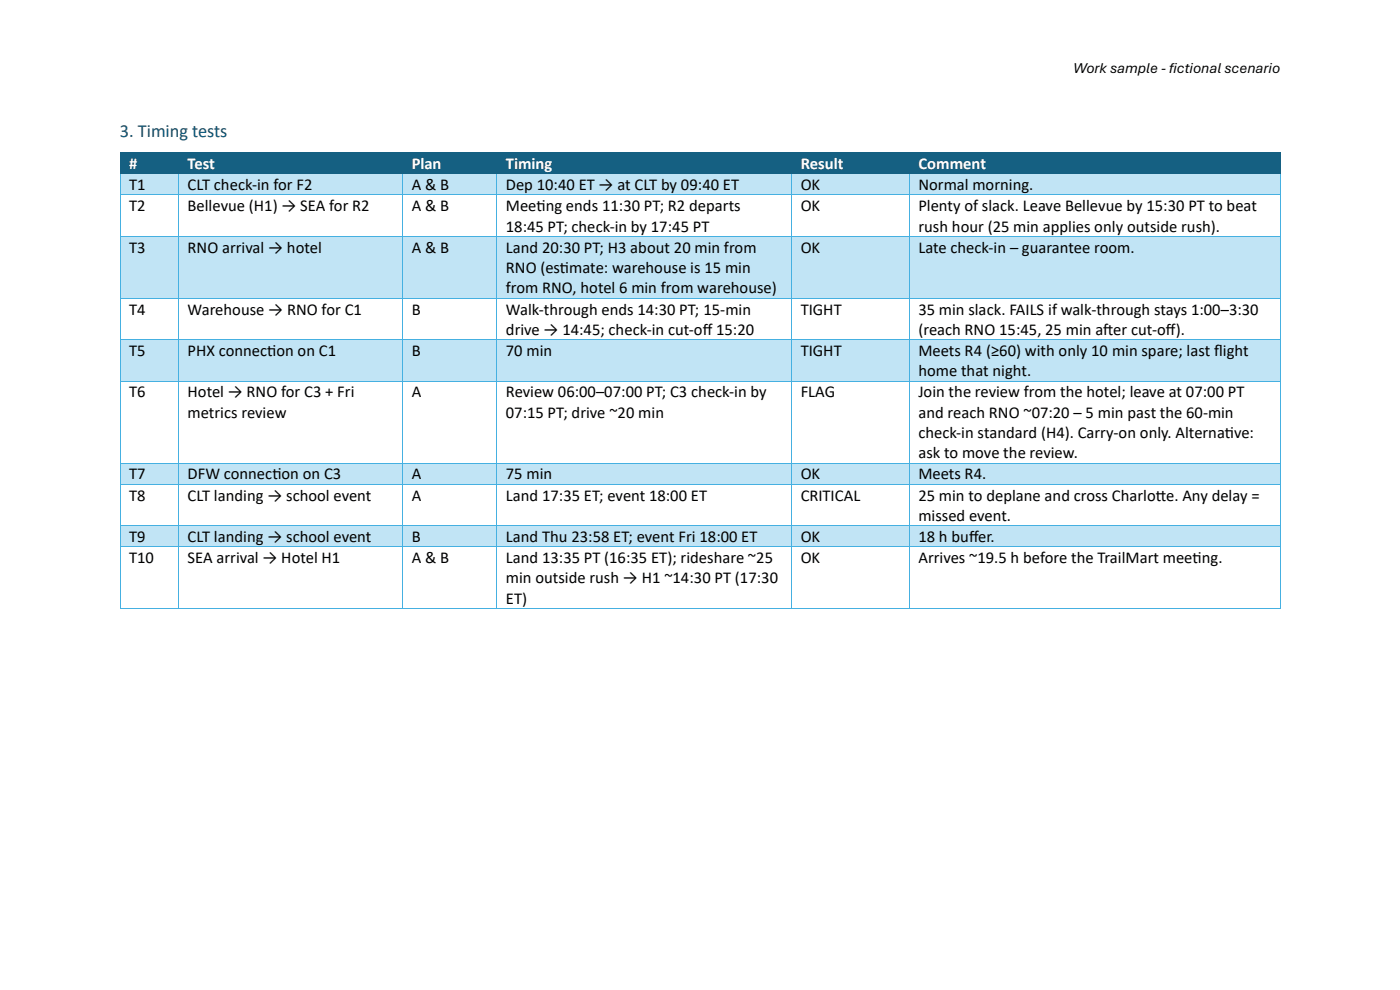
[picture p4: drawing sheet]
<svg xmlns="http://www.w3.org/2000/svg" width="297mm" height="210mm" viewBox="0 0 297 210" stroke-linecap="round" stroke-linejoin="round" font-family="sans-serif">
<defs><g id="words">
<text font-size="3.9" fill="#0f4761" x="25.4" y="29.1">3. Timing tests</text>
<g font-size="3.5" fill="#fff">
<text x="27.4" y="35.9">#</text>
<text x="39.8" y="35.9">Test</text>
<text x="87.3" y="35.9">Plan</text>
<text x="107.3" y="35.9">Timing</text>
<text x="169.9" y="35.9">Result</text>
<text x="194.8" y="35.9">Comment</text>
</g>
<g font-size="3.5">
<text x="27.4" y="40.4">T1</text>
<text x="39.8" y="40.4">CLT check-in for F2</text>
<text x="87.3" y="40.4">A &amp; B</text>
<text x="107.3" y="40.4">Dep 10:40 ET → at CLT by 09:40 ET</text>
<text x="169.9" y="40.4">OK</text>
<text x="194.8" y="40.4">Normal morning.</text>
<text x="27.4" y="44.8">T2</text>
<text x="39.8" y="44.8">Bellevue (H1) → SEA for R2</text>
<text x="87.3" y="44.8">A &amp; B</text>
<text x="107.3" y="44.8">Meet</text>
<text x="113.8" y="44.8">ing ends 11:30 PT; R2 departs</text>
<text x="169.9" y="44.8">OK</text>
<text x="194.8" y="44.8">Plenty of slack. Leave Bellevue by 15:30 PT to beat</text>
<text x="27.4" y="53.6">T3</text>
<text x="39.8" y="53.6">RNO arrival → hotel</text>
<text x="87.3" y="53.6">A &amp; B</text>
<text x="107.3" y="49.1">18:45 PT; check-in by 17:45 PT</text>
<text x="107.3" y="53.6">Land 20:30 PT; H3 about 20 min from</text>
<text x="169.9" y="53.6">OK</text>
<text x="194.8" y="49.1">rush hour (25 min applies only outside rush).</text>
<text x="194.8" y="53.6">Late check-in – guarantee room.</text>
<text x="107.3" y="57.9">RNO (est</text>
<text x="118.8" y="57.9">imate: warehouse is 15 min</text>
<text x="107.3" y="62.2">from RNO, hotel 6 min from warehouse)</text>
<text x="27.4" y="66.7">T4</text>
<text x="39.8" y="66.7">Warehouse → RNO for C1</text>
<text x="87.3" y="66.7">B</text>
<text x="107.3" y="66.7">Walk-through ends 14:30 PT; 15-min</text>
<text x="107.3" y="71">drive → 14:45; check-in cut-of</text>
<text x="149.1" y="71">f 15:20</text>
<text x="169.9" y="66.7">TIGHT</text>
<text x="194.8" y="66.7">35 min slack. FAILS if walk-through stays 1:00–3:30</text>
<text x="194.8" y="71">(reach RNO 15:45, 25 min af</text>
<text x="234.1" y="71">ter cut-of</text>
<text x="247.3" y="71">f).</text>
<text x="27.4" y="75.5">T5</text>
<text x="39.8" y="75.5">PHX connect</text>
<text x="56.7" y="75.5">ion on C1</text>
<text x="87.3" y="75.5">B</text>
<text x="107.3" y="75.5">70 min</text>
<text x="169.9" y="75.5">TIGHT</text>
<text x="194.8" y="75.5">Meets R4 (≥60) with only 10 min spare; last f</text>
<text x="257.6" y="75.5">light</text>
<text x="194.8" y="79.8">home that night.</text>
<text x="27.4" y="84.3">T6</text>
<text x="39.8" y="84.3">Hotel → RNO for C3 + Fri</text>
<text x="39.8" y="88.6">metrics review</text>
<text x="87.3" y="84.3">A</text>
<text x="107.3" y="84.3">Review 06:00–07:00 PT; C3 check-in by</text>
<text x="107.3" y="88.6">07:15 PT; drive ~20 min</text>
<text x="169.9" y="84.3">FLAG</text>
<text x="194.8" y="84.3">Join the review from the hotel; leave at 07:00 PT</text>
<text x="194.8" y="88.6">and reach RNO ~07:20 – 5 min past the 60-min</text>
<text x="194.8" y="92.9">check-in standard (H4). Carry-on only. Alternat</text>
<text x="259.9" y="92.9">ive:</text>
<text x="27.4" y="101.7">T7</text>
<text x="39.8" y="101.7">DFW connect</text>
<text x="57.8" y="101.7">ion on C3</text>
<text x="87.3" y="101.7">A</text>
<text x="107.3" y="101.7">75 min</text>
<text x="169.9" y="101.7">OK</text>
<text x="194.8" y="97.2">ask to move the review.</text>
<text x="194.8" y="101.7">Meets R4.</text>
<text x="27.4" y="106.2">T8</text>
<text x="39.8" y="106.2">CLT landing → school event</text>
<text x="87.3" y="106.2">A</text>
<text x="107.3" y="106.2">Land 17:35 ET; event 18:00 ET</text>
<text x="169.9" y="106.2">CRITICAL</text>
<text x="194.8" y="106.2">25 min to deplane and cross Charlot</text>
<text x="245.2" y="106.2">te. Any delay =</text>
<text x="194.8" y="110.5">missed event.</text>
<text x="27.4" y="115">T9</text>
<text x="27.4" y="119.4">T10</text>
<text x="39.8" y="115">CLT landing → school event</text>
<text x="39.8" y="119.4">SEA arrival → Hotel H1</text>
<text x="87.3" y="115">B</text>
<text x="87.3" y="119.4">A &amp; B</text>
<text x="107.3" y="115">Land Thu 23:58 ET; event Fri 18:00 ET</text>
<text x="107.3" y="119.4">Land 13:35 PT (16:35 ET); rideshare ~25</text>
<text x="169.9" y="115">OK</text>
<text x="169.9" y="119.4">OK</text>
<text x="194.8" y="115">18 h buf</text>
<text x="194.8" y="119.4">Arrives ~19.5 h before the TrailMart meet</text>
<text x="205.6" y="115">fer.</text>
<text x="253" y="119.4">ing.</text>
<text x="107.3" y="123.8">min outside rush → H1 ~14:30 PT (17:30</text>
<text x="107.3" y="128.1">ET)</text>
</g>
<g font-size="3.2">
<text x="227.7" y="15.5">Work sample - f</text>
<text x="248" y="15.5">ictional scenario</text>
</g>
</g></defs>
<g fill="#156082">
<path d="M25.6 32.5h12.3v4.3h-12.3z" fill-rule="evenodd"/>
<path d="M27.4 32.5h8.6v4.3h-8.6z" fill-rule="evenodd"/>
<path d="M37.9 32.5h47.5v4.3h-47.5z" fill-rule="evenodd"/>
<path d="M39.8 32.5h43.7v4.3h-43.7z" fill-rule="evenodd"/>
<path d="M85.4 32.5h20v4.3h-20z" fill-rule="evenodd"/>
<path d="M87.3 32.5h16.2v4.3h-16.2z" fill-rule="evenodd"/>
<path d="M105.4 32.5h62.6v4.3h-62.6z" fill-rule="evenodd"/>
<path d="M107.3 32.5h58.7v4.3h-58.7z" fill-rule="evenodd"/>
<path d="M168 32.5h24.9v4.3h-24.9z" fill-rule="evenodd"/>
<path d="M169.9 32.5h21.2v4.3h-21.2z" fill-rule="evenodd"/>
<path d="M192.9 32.5h78.6v4.3h-78.6z" fill-rule="evenodd"/>
<path d="M194.8 32.5h74.9v4.3h-74.9z" fill-rule="evenodd"/>
<path d="M25.4 32.3h.2v.2h-.2z" fill-rule="evenodd"/>
<path d="M25.4 32.3h.2v.2h-.2z" fill-rule="evenodd"/>
</g>
<path d="M25.6 32.4h12.3" fill="none" stroke="#156082" stroke-width=".21"/>
<path d="M37.9 32.3h.2v.2h-.2z" fill-rule="evenodd" fill="#156082"/>
<path d="M38.1 32.4h47.3" fill="none" stroke="#156082" stroke-width=".21"/>
<path d="M85.4 32.3h.2v.2h-.2z" fill-rule="evenodd" fill="#156082"/>
<path d="M85.6 32.4h19.8" fill="none" stroke="#156082" stroke-width=".21"/>
<path d="M105.4 32.3h.2v.2h-.2z" fill-rule="evenodd" fill="#156082"/>
<path d="M105.6 32.4h62.4" fill="none" stroke="#156082" stroke-width=".21"/>
<path d="M168 32.3h.1v.2h-.1z" fill-rule="evenodd" fill="#156082"/>
<path d="M168.1 32.4h24.9" fill="none" stroke="#156082" stroke-width=".21"/>
<path d="M193 32.3h.1v.2h-.1z" fill-rule="evenodd" fill="#156082"/>
<path d="M193.1 32.4h78.4" fill="none" stroke="#156082" stroke-width=".21"/>
<g fill="#156082">
<path d="M271.5 32.3h.1v.2h-.1z" fill-rule="evenodd"/>
<path d="M271.5 32.3h.1v.2h-.1z" fill-rule="evenodd"/>
</g>
<path d="M25.5 32.5v4.3M271.6 32.5v4.3" fill="none" stroke="#156082" stroke-width=".21"/>
<g fill="#c1e4f5">
<path d="M25.6 37h12.2v4.3h-12.2z" fill-rule="evenodd"/>
<path d="M27.4 37h8.6v4.3h-8.6z" fill-rule="evenodd"/>
<path d="M38 37h47.3v4.3h-47.3z" fill-rule="evenodd"/>
<path d="M39.8 37h43.7v4.3h-43.7z" fill-rule="evenodd"/>
<path d="M85.5 37h19.8v4.3h-19.8z" fill-rule="evenodd"/>
<path d="M87.3 37h16.2v4.3h-16.2z" fill-rule="evenodd"/>
<path d="M105.5 37h62.4v4.3h-62.4z" fill-rule="evenodd"/>
<path d="M107.3 37h58.7v4.3h-58.7z" fill-rule="evenodd"/>
<path d="M168 37h24.9v4.3h-24.9z" fill-rule="evenodd"/>
<path d="M169.9 37h21.2v4.3h-21.2z" fill-rule="evenodd"/>
<path d="M193.1 37h78.4v4.3h-78.4z" fill-rule="evenodd"/>
<path d="M194.8 37h74.9v4.3h-74.9z" fill-rule="evenodd"/>
</g>
<path d="M25.4 36.8h.2v.2h-.2z" fill-rule="evenodd" fill="#156082"/>
<path d="M25.6 36.9h12.2" fill="none" stroke="#156082" stroke-width=".21"/>
<g fill="#156082">
<path d="M37.8 36.8h.2v.2h-.2z" fill-rule="evenodd"/>
<path d="M38 36.8h.1v.2h-.1z" fill-rule="evenodd"/>
</g>
<path d="M38.1 36.9h47.3" fill="none" stroke="#156082" stroke-width=".21"/>
<g fill="#156082">
<path d="M85.4 36.8h.1v.2h-.1z" fill-rule="evenodd"/>
<path d="M85.5 36.8h.2v.2h-.2z" fill-rule="evenodd"/>
</g>
<path d="M85.7 36.9h19.6" fill="none" stroke="#156082" stroke-width=".21"/>
<g fill="#156082">
<path d="M105.3 36.8h.2v.2h-.2z" fill-rule="evenodd"/>
<path d="M105.5 36.8h.2v.2h-.2z" fill-rule="evenodd"/>
</g>
<path d="M105.7 36.9h62.2" fill="none" stroke="#156082" stroke-width=".21"/>
<g fill="#156082">
<path d="M167.9 36.8h.1v.2h-.1z" fill-rule="evenodd"/>
<path d="M168 36.8h.2v.2h-.2z" fill-rule="evenodd"/>
</g>
<path d="M168.2 36.9h24.7" fill="none" stroke="#156082" stroke-width=".21"/>
<g fill="#156082">
<path d="M192.9 36.8h.2v.2h-.2z" fill-rule="evenodd"/>
<path d="M193.1 36.8h.1v.2h-.1z" fill-rule="evenodd"/>
</g>
<path d="M193.2 36.9h78.3" fill="none" stroke="#156082" stroke-width=".21"/>
<path d="M271.5 36.8h.1v.2h-.1z" fill-rule="evenodd" fill="#156082"/>
<path d="M25.5 37v4.3M37.9 37v4.3M85.4 37v4.3M105.4 37v4.3M168 37v4.3M193 37v4.3M271.6 37v4.3" fill="none" stroke="#45b0e1" stroke-width=".21"/>
<path d="M25.4 41.3h.2v.2h-.2z" fill-rule="evenodd" fill="#45b0e1"/>
<path d="M25.6 41.4h12.2" fill="none" stroke="#45b0e1" stroke-width=".21"/>
<path d="M37.8 41.3h.2v.2h-.2z" fill-rule="evenodd" fill="#45b0e1"/>
<path d="M38 41.4h47.4" fill="none" stroke="#45b0e1" stroke-width=".21"/>
<path d="M85.4 41.3h.1v.2h-.1z" fill-rule="evenodd" fill="#45b0e1"/>
<path d="M85.5 41.4h19.8" fill="none" stroke="#45b0e1" stroke-width=".21"/>
<path d="M105.3 41.3h.2v.2h-.2z" fill-rule="evenodd" fill="#45b0e1"/>
<path d="M105.5 41.4h62.4" fill="none" stroke="#45b0e1" stroke-width=".21"/>
<path d="M167.9 41.3h.1v.2h-.1z" fill-rule="evenodd" fill="#45b0e1"/>
<path d="M168 41.4h24.9" fill="none" stroke="#45b0e1" stroke-width=".21"/>
<path d="M192.9 41.3h.2v.2h-.2z" fill-rule="evenodd" fill="#45b0e1"/>
<path d="M193.1 41.4h78.4" fill="none" stroke="#45b0e1" stroke-width=".21"/>
<path d="M271.5 41.3h.1v.2h-.1z" fill-rule="evenodd" fill="#45b0e1"/>
<path d="M25.5 41.5v8.5M37.9 41.5v8.5M85.4 41.5v8.5M105.4 41.5v8.5M168 41.5v8.5M193 41.5v8.5M271.6 41.5v8.5" fill="none" stroke="#45b0e1" stroke-width=".21"/>
<g fill="#c1e4f5">
<path d="M25.6 50.3h12.2v12.9h-12.2z" fill-rule="evenodd"/>
<path d="M27.4 50.3h8.6v4.2h-8.6z" fill-rule="evenodd"/>
<path d="M38 50.3h47.3v12.9h-47.3z" fill-rule="evenodd"/>
<path d="M39.8 50.3h43.7v4.2h-43.7z" fill-rule="evenodd"/>
<path d="M85.5 50.3h19.8v12.9h-19.8z" fill-rule="evenodd"/>
<path d="M87.3 50.3h16.2v4.2h-16.2z" fill-rule="evenodd"/>
<path d="M105.5 50.3h62.4v12.9h-62.4z" fill-rule="evenodd"/>
<path d="M107.3 50.3h58.7v4.2h-58.7z" fill-rule="evenodd"/>
<path d="M107.3 54.5h58.7v4.4h-58.7z" fill-rule="evenodd"/>
<path d="M107.3 58.9h58.7v4.3h-58.7z" fill-rule="evenodd"/>
<path d="M168 50.3h24.9v12.9h-24.9z" fill-rule="evenodd"/>
<path d="M169.9 50.3h21.2v4.2h-21.2z" fill-rule="evenodd"/>
<path d="M193.1 50.3h78.4v12.9h-78.4z" fill-rule="evenodd"/>
<path d="M194.8 50.3h74.9v4.2h-74.9z" fill-rule="evenodd"/>
</g>
<path d="M25.4 50h.2v.2h-.2z" fill-rule="evenodd" fill="#45b0e1"/>
<path d="M25.6 50.1h12.2" fill="none" stroke="#45b0e1" stroke-width=".21"/>
<path d="M37.8 50h.2v.2h-.2z" fill-rule="evenodd" fill="#45b0e1"/>
<path d="M38 50.1h47.4" fill="none" stroke="#45b0e1" stroke-width=".21"/>
<path d="M85.4 50h.1v.2h-.1z" fill-rule="evenodd" fill="#45b0e1"/>
<path d="M85.5 50.1h19.8" fill="none" stroke="#45b0e1" stroke-width=".21"/>
<path d="M105.3 50h.2v.2h-.2z" fill-rule="evenodd" fill="#45b0e1"/>
<path d="M105.5 50.1h62.4" fill="none" stroke="#45b0e1" stroke-width=".21"/>
<path d="M167.9 50h.1v.2h-.1z" fill-rule="evenodd" fill="#45b0e1"/>
<path d="M168 50.1h24.9" fill="none" stroke="#45b0e1" stroke-width=".21"/>
<path d="M192.9 50h.2v.2h-.2z" fill-rule="evenodd" fill="#45b0e1"/>
<path d="M193.1 50.1h78.4" fill="none" stroke="#45b0e1" stroke-width=".21"/>
<path d="M271.5 50h.1v.2h-.1z" fill-rule="evenodd" fill="#45b0e1"/>
<path d="M25.5 50.2v13M37.9 50.2v13M85.4 50.2v13M105.4 50.2v13M168 50.2v13M193 50.2v13M271.6 50.2v13" fill="none" stroke="#45b0e1" stroke-width=".21"/>
<path d="M25.4 63.2h.2v.1h-.2z" fill-rule="evenodd" fill="#45b0e1"/>
<path d="M25.6 63.3h12.2" fill="none" stroke="#45b0e1" stroke-width=".21"/>
<path d="M37.8 63.2h.2v.1h-.2z" fill-rule="evenodd" fill="#45b0e1"/>
<path d="M38 63.3h47.4" fill="none" stroke="#45b0e1" stroke-width=".21"/>
<path d="M85.4 63.2h.1v.1h-.1z" fill-rule="evenodd" fill="#45b0e1"/>
<path d="M85.5 63.3h19.8" fill="none" stroke="#45b0e1" stroke-width=".21"/>
<path d="M105.3 63.2h.2v.1h-.2z" fill-rule="evenodd" fill="#45b0e1"/>
<path d="M105.5 63.3h62.4" fill="none" stroke="#45b0e1" stroke-width=".21"/>
<path d="M167.9 63.2h.1v.1h-.1z" fill-rule="evenodd" fill="#45b0e1"/>
<path d="M168 63.3h24.9" fill="none" stroke="#45b0e1" stroke-width=".21"/>
<path d="M192.9 63.2h.2v.1h-.2z" fill-rule="evenodd" fill="#45b0e1"/>
<path d="M193.1 63.3h78.4" fill="none" stroke="#45b0e1" stroke-width=".21"/>
<path d="M271.5 63.2h.1v.1h-.1z" fill-rule="evenodd" fill="#45b0e1"/>
<path d="M25.5 63.3v8.6M37.9 63.3v8.6M85.4 63.3v8.6M105.4 63.3v8.6M168 63.3v8.6M193 63.3v8.6M271.6 63.3v8.6" fill="none" stroke="#45b0e1" stroke-width=".21"/>
<g fill="#c1e4f5">
<path d="M25.6 72.1h12.2v8.6h-12.2z" fill-rule="evenodd"/>
<path d="M27.4 72.1h8.6v4.3h-8.6z" fill-rule="evenodd"/>
<path d="M38 72.1h47.3v8.6h-47.3z" fill-rule="evenodd"/>
<path d="M39.8 72.1h43.7v4.3h-43.7z" fill-rule="evenodd"/>
<path d="M85.5 72.1h19.8v8.6h-19.8z" fill-rule="evenodd"/>
<path d="M87.3 72.1h16.2v4.3h-16.2z" fill-rule="evenodd"/>
<path d="M105.5 72.1h62.4v8.6h-62.4z" fill-rule="evenodd"/>
<path d="M107.3 72.1h58.7v4.3h-58.7z" fill-rule="evenodd"/>
<path d="M168 72.1h24.9v8.6h-24.9z" fill-rule="evenodd"/>
<path d="M169.9 72.1h21.2v4.3h-21.2z" fill-rule="evenodd"/>
<path d="M193.1 72.1h78.4v8.6h-78.4z" fill-rule="evenodd"/>
<path d="M194.8 72.1h74.9v4.3h-74.9z" fill-rule="evenodd"/>
<path d="M194.8 76.4h74.9v4.3h-74.9z" fill-rule="evenodd"/>
</g>
<path d="M25.4 71.9h.2v.2h-.2z" fill-rule="evenodd" fill="#45b0e1"/>
<path d="M25.6 72h12.2" fill="none" stroke="#45b0e1" stroke-width=".21"/>
<path d="M37.8 71.9h.2v.2h-.2z" fill-rule="evenodd" fill="#45b0e1"/>
<path d="M38 72h47.4" fill="none" stroke="#45b0e1" stroke-width=".21"/>
<path d="M85.4 71.9h.1v.2h-.1z" fill-rule="evenodd" fill="#45b0e1"/>
<path d="M85.5 72h19.8" fill="none" stroke="#45b0e1" stroke-width=".21"/>
<path d="M105.3 71.9h.2v.2h-.2z" fill-rule="evenodd" fill="#45b0e1"/>
<path d="M105.5 72h62.4" fill="none" stroke="#45b0e1" stroke-width=".21"/>
<path d="M167.9 71.9h.1v.2h-.1z" fill-rule="evenodd" fill="#45b0e1"/>
<path d="M168 72h24.9" fill="none" stroke="#45b0e1" stroke-width=".21"/>
<path d="M192.9 71.9h.2v.2h-.2z" fill-rule="evenodd" fill="#45b0e1"/>
<path d="M193.1 72h78.4" fill="none" stroke="#45b0e1" stroke-width=".21"/>
<path d="M271.5 71.9h.1v.2h-.1z" fill-rule="evenodd" fill="#45b0e1"/>
<path d="M25.5 72.1v8.6M37.9 72.1v8.6M85.4 72.1v8.6M105.4 72.1v8.6M168 72.1v8.6M193 72.1v8.6M271.6 72.1v8.6" fill="none" stroke="#45b0e1" stroke-width=".21"/>
<path d="M25.4 80.7h.2v.2h-.2z" fill-rule="evenodd" fill="#45b0e1"/>
<path d="M25.6 80.8h12.2" fill="none" stroke="#45b0e1" stroke-width=".21"/>
<path d="M37.8 80.7h.2v.2h-.2z" fill-rule="evenodd" fill="#45b0e1"/>
<path d="M38 80.8h47.4" fill="none" stroke="#45b0e1" stroke-width=".21"/>
<path d="M85.4 80.7h.1v.2h-.1z" fill-rule="evenodd" fill="#45b0e1"/>
<path d="M85.5 80.8h19.8" fill="none" stroke="#45b0e1" stroke-width=".21"/>
<path d="M105.3 80.7h.2v.2h-.2z" fill-rule="evenodd" fill="#45b0e1"/>
<path d="M105.5 80.8h62.4" fill="none" stroke="#45b0e1" stroke-width=".21"/>
<path d="M167.9 80.7h.1v.2h-.1z" fill-rule="evenodd" fill="#45b0e1"/>
<path d="M168 80.8h24.9" fill="none" stroke="#45b0e1" stroke-width=".21"/>
<path d="M192.9 80.7h.2v.2h-.2z" fill-rule="evenodd" fill="#45b0e1"/>
<path d="M193.1 80.8h78.4" fill="none" stroke="#45b0e1" stroke-width=".21"/>
<path d="M271.5 80.7h.1v.2h-.1z" fill-rule="evenodd" fill="#45b0e1"/>
<path d="M25.5 80.9v17.2M37.9 80.9v17.2M85.4 80.9v17.2M105.4 80.9v17.2M168 80.9v17.2M193 80.9v17.2M271.6 80.9v17.2" fill="none" stroke="#45b0e1" stroke-width=".21"/>
<g fill="#c1e4f5">
<path d="M25.6 98.3h12.2v4.3h-12.2z" fill-rule="evenodd"/>
<path d="M27.4 98.3h8.6v4.3h-8.6z" fill-rule="evenodd"/>
<path d="M38 98.3h47.3v4.3h-47.3z" fill-rule="evenodd"/>
<path d="M39.8 98.3h43.7v4.3h-43.7z" fill-rule="evenodd"/>
<path d="M85.5 98.3h19.8v4.3h-19.8z" fill-rule="evenodd"/>
<path d="M87.3 98.3h16.2v4.3h-16.2z" fill-rule="evenodd"/>
<path d="M105.5 98.3h62.4v4.3h-62.4z" fill-rule="evenodd"/>
<path d="M107.3 98.3h58.7v4.3h-58.7z" fill-rule="evenodd"/>
<path d="M168 98.3h24.9v4.3h-24.9z" fill-rule="evenodd"/>
<path d="M169.9 98.3h21.2v4.3h-21.2z" fill-rule="evenodd"/>
<path d="M193.1 98.3h78.4v4.3h-78.4z" fill-rule="evenodd"/>
<path d="M194.8 98.3h74.9v4.3h-74.9z" fill-rule="evenodd"/>
</g>
<path d="M25.4 98.1h.2v.2h-.2z" fill-rule="evenodd" fill="#45b0e1"/>
<path d="M25.6 98.2h12.2" fill="none" stroke="#45b0e1" stroke-width=".21"/>
<path d="M37.8 98.1h.2v.2h-.2z" fill-rule="evenodd" fill="#45b0e1"/>
<path d="M38 98.2h47.4" fill="none" stroke="#45b0e1" stroke-width=".21"/>
<path d="M85.4 98.1h.1v.2h-.1z" fill-rule="evenodd" fill="#45b0e1"/>
<path d="M85.5 98.2h19.8" fill="none" stroke="#45b0e1" stroke-width=".21"/>
<path d="M105.3 98.1h.2v.2h-.2z" fill-rule="evenodd" fill="#45b0e1"/>
<path d="M105.5 98.2h62.4" fill="none" stroke="#45b0e1" stroke-width=".21"/>
<path d="M167.9 98.1h.1v.2h-.1z" fill-rule="evenodd" fill="#45b0e1"/>
<path d="M168 98.2h24.9" fill="none" stroke="#45b0e1" stroke-width=".21"/>
<path d="M192.9 98.1h.2v.2h-.2z" fill-rule="evenodd" fill="#45b0e1"/>
<path d="M193.1 98.2h78.4" fill="none" stroke="#45b0e1" stroke-width=".21"/>
<path d="M271.5 98.1h.1v.2h-.1z" fill-rule="evenodd" fill="#45b0e1"/>
<path d="M25.5 98.3v4.3M37.9 98.3v4.3M85.4 98.3v4.3M105.4 98.3v4.3M168 98.3v4.3M193 98.3v4.3M271.6 98.3v4.3" fill="none" stroke="#45b0e1" stroke-width=".21"/>
<path d="M25.4 102.6h.2v.2h-.2z" fill-rule="evenodd" fill="#45b0e1"/>
<path d="M25.6 102.7h12.2" fill="none" stroke="#45b0e1" stroke-width=".21"/>
<path d="M37.8 102.6h.2v.2h-.2z" fill-rule="evenodd" fill="#45b0e1"/>
<path d="M38 102.7h47.4" fill="none" stroke="#45b0e1" stroke-width=".21"/>
<path d="M85.4 102.6h.1v.2h-.1z" fill-rule="evenodd" fill="#45b0e1"/>
<path d="M85.5 102.7h19.8" fill="none" stroke="#45b0e1" stroke-width=".21"/>
<path d="M105.3 102.6h.2v.2h-.2z" fill-rule="evenodd" fill="#45b0e1"/>
<path d="M105.5 102.7h62.4" fill="none" stroke="#45b0e1" stroke-width=".21"/>
<path d="M167.9 102.6h.1v.2h-.1z" fill-rule="evenodd" fill="#45b0e1"/>
<path d="M168 102.7h24.9" fill="none" stroke="#45b0e1" stroke-width=".21"/>
<path d="M192.9 102.6h.2v.2h-.2z" fill-rule="evenodd" fill="#45b0e1"/>
<path d="M193.1 102.7h78.4" fill="none" stroke="#45b0e1" stroke-width=".21"/>
<path d="M271.5 102.6h.1v.2h-.1z" fill-rule="evenodd" fill="#45b0e1"/>
<path d="M25.5 102.8v8.6M37.9 102.8v8.6M85.4 102.8v8.6M105.4 102.8v8.6M168 102.8v8.6M193 102.8v8.6M271.6 102.8v8.6" fill="none" stroke="#45b0e1" stroke-width=".21"/>
<g fill="#c1e4f5">
<path d="M25.6 111.6h12.2v4.3h-12.2z" fill-rule="evenodd"/>
<path d="M27.4 111.6h8.6v4.3h-8.6z" fill-rule="evenodd"/>
<path d="M38 111.6h47.3v4.3h-47.3z" fill-rule="evenodd"/>
<path d="M39.8 111.6h43.7v4.3h-43.7z" fill-rule="evenodd"/>
<path d="M85.5 111.6h19.8v4.3h-19.8z" fill-rule="evenodd"/>
<path d="M87.3 111.6h16.2v4.3h-16.2z" fill-rule="evenodd"/>
<path d="M105.5 111.6h62.4v4.3h-62.4z" fill-rule="evenodd"/>
<path d="M107.3 111.6h58.7v4.3h-58.7z" fill-rule="evenodd"/>
<path d="M168 111.6h24.9v4.3h-24.9z" fill-rule="evenodd"/>
<path d="M169.9 111.6h21.2v4.3h-21.2z" fill-rule="evenodd"/>
<path d="M193.1 111.6h78.4v4.3h-78.4z" fill-rule="evenodd"/>
<path d="M194.8 111.6h74.9v4.3h-74.9z" fill-rule="evenodd"/>
</g>
<path d="M25.4 111.4h.2v.2h-.2z" fill-rule="evenodd" fill="#45b0e1"/>
<path d="M25.6 111.5h12.2" fill="none" stroke="#45b0e1" stroke-width=".21"/>
<path d="M37.8 111.4h.2v.2h-.2z" fill-rule="evenodd" fill="#45b0e1"/>
<path d="M38 111.5h47.4" fill="none" stroke="#45b0e1" stroke-width=".21"/>
<path d="M85.4 111.4h.1v.2h-.1z" fill-rule="evenodd" fill="#45b0e1"/>
<path d="M85.5 111.5h19.8" fill="none" stroke="#45b0e1" stroke-width=".21"/>
<path d="M105.3 111.4h.2v.2h-.2z" fill-rule="evenodd" fill="#45b0e1"/>
<path d="M105.5 111.5h62.4" fill="none" stroke="#45b0e1" stroke-width=".21"/>
<path d="M167.9 111.4h.1v.2h-.1z" fill-rule="evenodd" fill="#45b0e1"/>
<path d="M168 111.5h24.9" fill="none" stroke="#45b0e1" stroke-width=".21"/>
<path d="M192.9 111.4h.2v.2h-.2z" fill-rule="evenodd" fill="#45b0e1"/>
<path d="M193.1 111.5h78.4" fill="none" stroke="#45b0e1" stroke-width=".21"/>
<path d="M271.5 111.4h.1v.2h-.1z" fill-rule="evenodd" fill="#45b0e1"/>
<path d="M25.5 111.6v4.3M37.9 111.6v4.3M85.4 111.6v4.3M105.4 111.6v4.3M168 111.6v4.3M193 111.6v4.3M271.6 111.6v4.3" fill="none" stroke="#45b0e1" stroke-width=".21"/>
<path d="M25.4 115.9h.2v.2h-.2z" fill-rule="evenodd" fill="#45b0e1"/>
<path d="M25.6 116h12.2" fill="none" stroke="#45b0e1" stroke-width=".21"/>
<path d="M37.8 115.9h.2v.2h-.2z" fill-rule="evenodd" fill="#45b0e1"/>
<path d="M38 116h47.4" fill="none" stroke="#45b0e1" stroke-width=".21"/>
<path d="M85.4 115.9h.1v.2h-.1z" fill-rule="evenodd" fill="#45b0e1"/>
<path d="M85.5 116h19.8" fill="none" stroke="#45b0e1" stroke-width=".21"/>
<path d="M105.3 115.9h.2v.2h-.2z" fill-rule="evenodd" fill="#45b0e1"/>
<path d="M105.5 116h62.4" fill="none" stroke="#45b0e1" stroke-width=".21"/>
<path d="M167.9 115.9h.1v.2h-.1z" fill-rule="evenodd" fill="#45b0e1"/>
<path d="M168 116h24.9" fill="none" stroke="#45b0e1" stroke-width=".21"/>
<path d="M192.9 115.9h.2v.2h-.2z" fill-rule="evenodd" fill="#45b0e1"/>
<path d="M193.1 116h78.4" fill="none" stroke="#45b0e1" stroke-width=".21"/>
<path d="M271.5 115.9h.1v.2h-.1z" fill-rule="evenodd" fill="#45b0e1"/>
<path d="M25.5 116.1v12.9" fill="none" stroke="#45b0e1" stroke-width=".21"/>
<g fill="#45b0e1">
<path d="M25.4 129h.2v.2h-.2z" fill-rule="evenodd"/>
<path d="M25.4 129h.2v.2h-.2z" fill-rule="evenodd"/>
</g>
<path d="M37.9 116.1v12.9M25.6 129.1h12.2" fill="none" stroke="#45b0e1" stroke-width=".21"/>
<path d="M37.8 129h.2v.2h-.2z" fill-rule="evenodd" fill="#45b0e1"/>
<path d="M85.4 116.1v12.9M38 129.1h47.4" fill="none" stroke="#45b0e1" stroke-width=".21"/>
<path d="M85.4 129h.1v.2h-.1z" fill-rule="evenodd" fill="#45b0e1"/>
<path d="M105.4 116.1v12.9M85.5 129.1h19.8" fill="none" stroke="#45b0e1" stroke-width=".21"/>
<path d="M105.3 129h.2v.2h-.2z" fill-rule="evenodd" fill="#45b0e1"/>
<path d="M168 116.1v12.9M105.5 129.1h62.4" fill="none" stroke="#45b0e1" stroke-width=".21"/>
<path d="M167.9 129h.1v.2h-.1z" fill-rule="evenodd" fill="#45b0e1"/>
<path d="M193 116.1v12.9M168 129.1h24.9" fill="none" stroke="#45b0e1" stroke-width=".21"/>
<path d="M192.9 129h.2v.2h-.2z" fill-rule="evenodd" fill="#45b0e1"/>
<path d="M271.6 116.1v12.9M193.1 129.1h78.4" fill="none" stroke="#45b0e1" stroke-width=".21"/>
<g fill="#45b0e1">
<path d="M271.5 129h.1v.2h-.1z" fill-rule="evenodd"/>
<path d="M271.5 129h.1v.2h-.1z" fill-rule="evenodd"/>
</g>
<use href="#words"/>
</svg>
